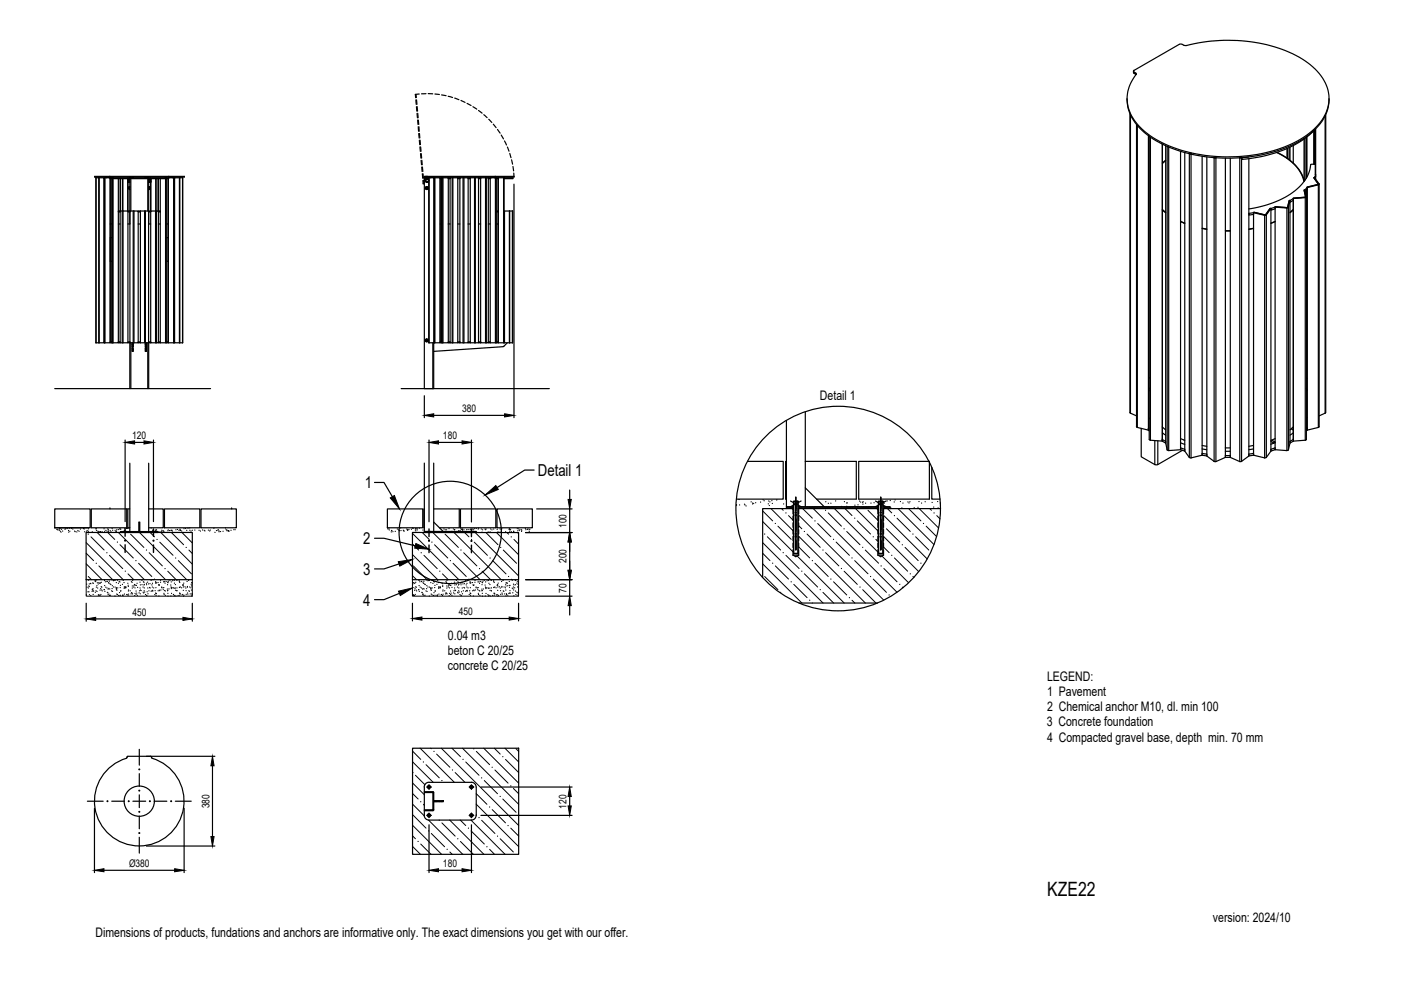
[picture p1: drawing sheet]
<svg xmlns="http://www.w3.org/2000/svg" width="297mm" height="210mm" viewBox="0 0 297 210" stroke-linecap="round" stroke-linejoin="round" font-family="sans-serif">
<defs><g id="words">
<text font-size="4.2" x="222" y="189.9">KZE22</text>
<g font-size="3.5">
<text x="114" y="100.9">Detail 1</text>
<text x="77.4" y="103.6">1</text>
<text x="77" y="115.4">2</text>
<text x="77" y="121.9">3</text>
<text x="77" y="128.4">4</text>
</g>
<g font-size="2.8">
<text x="173.8" y="84.8">Detail 1</text>
<text x="95" y="135.6">0.04 m3</text>
<text x="95" y="138.8">beton C 20/25</text>
<text x="95" y="142.1">concrete C 20/25</text>
<text x="222" y="144.4">LEGEND:</text>
<text x="222" y="147.6">1 Pavement</text>
<text x="221.9" y="154">3 Concrete foundation</text>
<text x="222" y="150.7">2 Chemical anchor M10, dl. min 100</text>
<text x="222" y="157.2">4 Compacted gravel base, depth min. 70 mm</text>
<text x="257.2" y="195.4">version: 2024/10</text>
<text x="20.2" y="198.6">Dimensions of products, fundations and anchors are informative only. The exact dimensions you get with our offer.</text>
</g>
<g font-size="2.2">
<text x="98" y="87.4">380</text>
<text x="28" y="93.1">120</text>
<text x="93.9" y="93.1">180</text>
<text x="120.1" y="111.9" transform="rotate(-90 120.1 111.9)">100</text>
<text x="120.1" y="119.4" transform="rotate(-90 120.1 119.4)">200</text>
<text x="120.1" y="125.7" transform="rotate(-90 120.1 125.7)">70</text>
<text x="28.1" y="130.6">450</text>
<text x="97.2" y="130.5">450</text>
<text x="44.4" y="171.4" transform="rotate(-90 44.4 171.4)">380</text>
<text x="120.1" y="171.4" transform="rotate(-90 120.1 171.4)">120</text>
<text x="27.4" y="183.8">Ø380</text>
<text x="93.9" y="183.9">180</text>
</g>
</g></defs>
<!-- layer: 0 -->
<g fill="none" stroke="#000" stroke-width=".25">
<path d="M88.9 19.9l-.7 .1M90.3 19.9h-.9M90.8 19.8l.9 .1M92.2 19.9l1 .1M240.3 15.1l.1 .5M240.4 14.9l-.1 .2 .1 .2M240.8 15.5v.3M250 9.4l-9.5 5.5M250 9.4h.7M250.7 9.4l.4 .2a36.1 36.1 0 0 1 22.3 1.5 13.9 13.9 0 0 1 8 7.5 8.5 8.5 0 0 1-3.2 9.2 27.6 27.6 0 0 1-17.2 5.4 28.9 28.9 0 0 1-18.2-5.2 8.8 8.8 0 0 1-3.7-8.6 12.5 12.5 0 0 1 1.8-3.8l-.4-.3v.3l.4 .2M20.1 37.4h19v.1h-19zM20.4 37.7v35"/>
<path d="M20.9 37.7v35M21 37.7h1.1v35h-1.1M21 37.7h-.7v35h.7M21 37.7v35M22.1 37.9v34.6M22.1 37.7v.2M22.1 37.7h.2M22.1 37.7v35M22.3 37.7h1.1v35h-1.1M22.3 37.7v35M22.5 37.6l.1 .1M22.5 37.6v.1"/>
<path d="M22.5 37.5v.1M22.6 37.5v.1M23.1 37.7h.1M23.1 37.5l-.5 .1M23.2 37.5l.1 .1M23.3 37.6h.1M23.3 37.6v.1M23.4 37.7h.3v.2h-.3zM23.4 37.9v34.6M23.8 37.7h.2M23.8 37.7h-.1v35h.1M23.8 37.7v35"/>
<path d="M24 37.7v35M25.1 37.9v34.8h-1.1M25.5 37.9v7h-.4v-.2h.4M25.6 37.9v6.8M26 37.9v6.8M27.1 37.9v6.8M27.1 38.6h.1M27.1 38h.1M27.1 38.6h.4M27.1 38v.6M27.1 38v6.7M27.1 38.6l.1 .1"/>
<path d="M27.2 38.5l-.1 .1M27.3 39.8h.1M27.3 39.8v.2M27.4 38.1l.1 .5M27.4 38.1h-.2l-.1 .1 .1 .3h.2M27.4 37.9l.1 .1M27.4 39.6l-.1 .2 .1 .4M27.5 38h.1M27.5 38.6h.1M27.5 38l-.3-.1v.2M27.5 38.6l-.1 .1M27.5 37.9v.8"/>
<path d="M27.5 38l-.1 .1M27.5 39.6v.6M27.5 37.6l.1 .1M27.5 37.6v.1M27.5 37.9v6.8M27.5 39.6h-.1M27.6 37.5l-.1 .1M27.6 37.5l.7 .1M27.7 37.9v6.8M28.2 37.7h.1M30.8 37.7h.1M30.8 37.5v.1"/>
<path d="M30.9 37.5h.5M31.3 37.9v6.8M31.5 37.5v.1M31.5 39.6l.1 .6 .1-.2M31.5 37.6l-.1 .1M31.5 37.6v.1M31.5 37.9v6.8M31.6 38h.3M31.6 38h.1M31.6 38.6l.1 .1M31.6 37.9l-.1 .8M31.7 38.1v.4h.2"/>
<path d="M31.7 38.5v.2l.2-.1M31.7 37.9l-.1 .1M31.7 39.7l-.1-.1-.1 .6M31.7 39.8h.1M31.7 39.8v.2M31.9 37.9v.1M31.9 38.3v.3zM31.9 38v.3v-.2M31.9 38h.1M31.9 38.6h.1M31.9 38.6v.1M31.9 37.9v7h-.4v-.2h.4"/>
<path d="M31.9 38v.6M33 37.9v6.8M33.1 37.9v6.8M33.5 37.9v6.8M33.6 37.9v6.8M34 37.9v34.8h1.2M35.1 37.7h-11.1v.2h11.1M35.1 37.7h.1M35.1 37.7v35M35.2 37.7h.2v35h-.2M35.2 37.7v35M35.7 37.9h-.3v-.2h.3v12.7"/>
<path d="M35.8 37.6h.1M35.8 37.5v.1M35.8 37.7h.1M35.9 37.5l-.1 .1M35.9 37.5l.6 .2M36.5 37.5v.1M36.5 37.6h.1M36.5 37.5l.1 .1M36.6 37.6v.1M36.8 37.7h-1.1v35h1.1M36.8 37.7h.1M36.8 37.7v35"/>
<path d="M36.9 37.7v.2M36.9 37.7v35M37 37.9v34.6M38 37.7h-1v35h1M38 37.7h.7v35h-.7M38 37.7v35M38.1 37.7v35M38.7 37.7v35M88.2 21.2l.1 .9M88.3 20.7l-.1-.7h-.1v.7M88.3 22.6l.1 1M88.3 21.2l.1 .9"/>
<path d="M88.4 24l.1 1M88.4 22.6l.1 1M88.5 25.5l.1 .9M88.6 24l.1 1M88.7 26.9v.9M88.7 25.5l.1 .9M88.8 28.3l.1 1M88.8 26.9l.1 .9M88.9 29.7l.1 1M88.9 28.3l.1 .9M89 31.2l.1 .9M89.1 29.7v1"/>
<path d="M89.2 32.6v.9M89.2 31.2l.1 .9M89.3 34l.1 .9M89.3 32.6l.1 .9M89.4 35.4l.1 1M89.4 34l.1 .9M89.5 36.8l.1 1M89.6 35.4v1M89.7 38.3v.7h.2l-.1-.7M89.7 36.8l.1 1M89.9 38.3a.57 .57 0 0 1 .7-.6h1.4v35h-1M90 37.5v44.9"/>
<path d="M90.2 37.4h-.2v.1h19v-.1M90.2 37.4h18.8M90.2 37.4v.4M90.2 38.3a.33 .33 0 0 0 .3 .3 .33 .33 0 0 0 .4-.3M90.2 38.3a.33 .33 0 0 1 .3-.4 .33 .33 0 0 1 .4 .4M90.3 39.9h.1M90.3 39.9l.1 .1M90.4 37.4v.1M90.4 39.8h.1M90.4 40h.1M90.4 39.8l-.1 .1M90.5 39.8h.1"/>
<path d="M90.5 40h.1M90.5 39.8l.1 .1M90.6 37.4v.1M90.6 39.9h.1M90.6 39.9l-.1 .1M90.9 38.1a.39 .39 0 0 0-.6-.1 .39 .39 0 0 0 0 .6 .39 .39 0 0 0 .6-.1M90.9 37.7l.1 35M91 37.5v35.2M91.2 37.7h.1M91.2 37.5v.1M91.3 37.5l.6 .2M91.9 37.5l.1 .1"/>
<path d="M92 37.6v.1M92 37.9v34.6M92.1 37.7v.2M92.1 37.7v35M92.1 37.7h.1M92.2 37.7h1.1v35h-1.1M92.2 37.7v35M93.3 37.7h.3v.2h-.3zM93.3 37.9v34.6M93.6 20.1l1 .2M93.8 37.7h1.2v35h-1.1M93.8 37.7h-.2v35h.2"/>
<path d="M93.8 37.7v35M93.9 37.7v35M95 20.4l1 .3M95 37.7h.4v.2h-.4zM95.9 37.7h1.2v35h-1.1M95.9 37.7h-.5v35h.5M95.9 37.7v35M96 37.7v35M96.4 20.8l.9 .3M97.1 37.7h.4v.2h-.4zM97.7 21.3l.9 .4M98.2 37.7h-.7v35h.7"/>
<path d="M98.2 37.7h.2M98.2 37.7v35M98.4 37.7h.9v35h-.9M98.4 37.7v35M99 21.9l.9 .5M99.3 37.7h.4v.2h-.4zM100.3 22.6l.8 .5M100.6 37.7h-.9v35h.9M100.6 37.7h.2M100.6 37.7v35M100.8 37.7h.7v35h-.7M100.8 37.7v35"/>
<path d="M101.5 23.4l.7 .6M101.5 37.7h.4v.2h-.4zM102.6 24.3l.7 .6M102.9 37.7h-1v35h1M102.9 37.7h.2M102.9 37.7v35M103.1 37.7h.4v35h-.4M103.1 37.7v35M103.5 37.7h.4v.2h-.4zM103.6 25.3l.7 .7M104.2 37.6l.1 .1M104.2 37.6v.1"/>
<path d="M104.2 37.5v.1M104.3 37.5l.7 .1M104.6 26.3l.6 .8M104.8 37.5v.2M104.9 37.5v.2M104.9 37.5l.1 .1M105 37.6h.1M105 37.6v.1M105 37.7h-1.1v35h1.1M105 37.7h.2M105 37.7v35M105.2 37.7h.1v35h-.1"/>
<path d="M105.2 37.7v35M105.5 27.4l.5 .8M105.6 37.9h-.3v-.2h.3v35h-.3v-.2h.3M106.3 28.6l.5 .9M106.8 37.7h-1.2v35h1.2M106.8 37.7h.1M106.8 37.7v35M106.9 37.7h1.8v.2h-1.8zM106.9 37.9h.1M106.9 37.7h.1M106.9 37.7v35M107 29.9l.4 .8"/>
<path d="M107.6 31.2l.3 .9M108.1 32.5l.2 .9M108.5 33.9l.2 .9M108.8 35.3l.1 .9M108.9 36.7l.1 .7M109 39v49.6M239 20.9a9.3 9.3 0 0 0 4.4 7.8 29.6 29.6 0 0 0 18.5 4.8 27.4 27.4 0 0 0 16.3-5.4 9.2 9.2 0 0 0 3.6-7.2M239.6 24.1v63.4M239.7 24.4v63.2M241 26.4v64.1l.1 .1M241.1 26.6v64M243.5 28.8v62.4l-2.4-.6"/>
<path d="M243.6 28.8l-.1 62M243.7 28.9v64.3l.2 .1M243.9 29.1v64.2M246.4 30.6v62.9l-2.5-.2M246.5 30.6l-.1 62.6M247.1 34l-.7 .6M247.1 34.1l-.6 .6M247.1 30.9v63.1l.4 1.4v-64.4M247.5 31l.2 .1M247.8 31.2v64.3M250.3 32.1v63.2l-2.5 .2M250.3 32.1h.1"/>
<path d="M250.4 32.1l-.1 .1M251.2 32.3v63.3l1 1.4M252.2 32.6l.3 .1M252.2 32.6v64.4M252.5 32.7h.1M252.5 32.7v64.4l2.4-.6v-63.4M255.9 33.3v63.4l1.5 1.1M257.4 33.4l.4 .1v64.4l2-.9v-63.5M257.4 33.4h.1M257.4 33.4v64.4M257.8 33.5h.1M260.8 33.5v63.5l2.1 .9"/>
<path d="M262.9 33.5h.1M262.9 33.5v64.4M263.2 33.4l.1 .4a24.8 24.8 0 0 0 14.9-5.7l.5-.5v7.2M263.2 33.4h.1M263.2 33.4v64.4M263.2 33.4l-.4 .1M264.8 33.3l-1.5 .1M264.8 33.6v63.1l-1.6 1.1M270.7 32.3a9.3 9.3 0 0 1 5.8 6.2M270.8 32.3a9.7 9.7 0 0 1 5.7 6.1M272.9 31.5v2M273 31.4v2.2"/>
<path d="M273.3 31.3v2.5M273.5 31.2v2.8M274.2 30.9v3.7M276.5 29.5v8.7M276.7 29.4v8.8M277 29.1v8.6M277.1 29v8.5M277.2 39.8l-.7 .5 .3 1.5-2.6 .3M277.2 39.8v.3l-.5 .5M278.5 27.7v7.1M278.9 34.8h-.9a9 9 0 0 1-5 6.7 22.7 22.7 0 0 1-8.2 2.8M278.9 27.4v9.7l-.4 .6 1 1.3"/>
<path d="M278.9 37.7v.2M278.9 37.4l-.1 .4M278.9 27.3v10.7M279.4 39.1h.1M279.4 39.1l-2.2 .7M279.4 39.1l.1 51.5M279.5 39l-2.3 .8M279.5 39l-.1 .1M279.7 39l-.1 .2-2.4 .6v51.4l2.3-.6M279.7 39l-1-1.4-.2 .1 1 1.3M279.7 39h-.2M279.7 39v51.5"/>
<path d="M281 24.6v63l-1.3 .6M281.1 24.3v63.2M23.4 47.5h.3M23.4 55.4h.1M23.4 50.4h.1M23.7 50.4h-.3v5h.3M25.1 47.5h.4M25.9 44.7h-.4v28h.4M25.9 44.7h.2M25.9 44.7v28M26.1 44.7h1v28h-1M26.1 44.7v28"/>
<path d="M27.1 44.7h.4v.2h-.4zM27.1 47.5h.4M27.3 40h.1M27.4 40.1h.1M27.5 44.9v2.6M28.2 44.7h-.7v28h.9M28.2 44.7h.2M28.2 44.7v28.5M28.4 44.7h.9v28h-.9M28.4 44.7v28M29.3 44.7h.5v.2h-.5zM29.3 47.5h.5"/>
<path d="M30.7 44.7h-.9v28h1M30.7 44.7h.1M30.7 44.7v28M30.8 44.7h.7v28h-.7M30.8 44.7v28.5M31.5 47.5h.4M31.5 44.9v2.6M31.7 40h.1M33 44.7h-1.1v28h1.1M33 44.7h.2M33 44.7v28M33.2 44.7h.4v28h-.4"/>
<path d="M33.2 44.7v28M33.6 44.7h.4v.2h-.4zM33.6 47.5h.4M35.4 47.5h.3M35.4 55.4h.3M35.4 50.4h.3M35.7 50.4v5M35.7 55.4v17.3h-.3v-.2h.3M93.3 47.5h.3M95 47.5h.4M97.1 47.5h.4M99.3 47.5h.4"/>
<path d="M101.5 47.5h.4M103.5 47.5h.4M105.3 44.7h.3v.2h-.3M105.3 47.5h.3M106.9 44.7v.2M106.9 44.9v27.6M108 44.7h-1v28h1M108 44.7h.7v28h-.7M108 44.7v28M108.1 44.7v28M108.6 44.7v28M246.4 44.5l.7 .6"/>
<path d="M246.4 44.4l.7 .6M250.3 46.9l.9 .4M250.3 47l.9 .4M254.9 48.4l1 .2M259.8 49h1M259.8 48.9h1M264.8 45.2l1-.2 2.4 .6-2.4-.6v.5l-1 .1zM265.8 48.4l-1 .2M268.2 45.6l-.1 51.5-2.3-.6v-51.4l2.3 .5M268.3 45.5l-.1 .1M268.3 45.5l1-1.3h.2l-1 1.4M268.3 45.5l.2 .1"/>
<path d="M268.5 45.5l-.4 .1M268.5 45.6v51.4M270.3 47l-.8 .4M270.3 46.9l-.8 .4M272.9 44l-2.5-.2-1.1 .4-1 1.3M272.9 44l-2.5-.2-.1 .5-.8 .3v-.4v51.4l-1 1.4M272.9 44l-.1 51.5-2.5-.2v-51.4l2.5 .2M273 44l.3-1.5h.2l-.3 1.5M273 44h.2M273 43.9l-.1 .1M273.1 44l-.3 .1M273.5 42.5h-.2l-.3 1.5"/>
<path d="M273.5 42.5v51.5l-.3 1.4v-51.4M274.2 44.4l-.7 .6M274.2 44.5l-.7 .6M274.2 42.5v50.7M274.2 42.1v.4l-.7 .4v-.4M274.2 42.1l-.7 .4M276.7 41.8l-2.5 .3M276.7 41.8v51.5M276.8 41.7h.2M277 41.7l-.2 .2-2.6 .2v51.4l2.5-.2M277 40.3v52.9l-.3 .1M277 41.7l-.3-1.4h-.2l.2 1.5"/>
<path d="M277.1 40.2l.1 50.6M22.1 72.5v.2M22.1 72.7h.2M23.4 72.5h.3v.2h-.3zM23.8 72.7h.2M25.1 72.5h.4v.2h-.4zM25.9 72.7h.2M27.1 72.5h.4v.2h-.4zM27.5 72.7v9.7M27.7 72.7v9.7M28 73.2v-.5v.8M28 73.5v1h.2v-1"/>
<path d="M28 74v.5h.2v-.5M28 74h.1M28 73.2h.1M28 73.4h.2M28.2 72.7v.8M29.3 72.5h.5v.2h-.5zM30.8 72.7v.8M30.8 73.5v1h.2v-1M30.8 73.2h.1M30.8 74v.5h.2v-.5M30.8 74h.1M30.8 73.4h.2"/>
<path d="M31 73.2h.1M31 74h.1M31 72.7v.8M31.3 72.7v9.7M31.5 72.5h.4v.2h-.4zM31.5 72.7v9.7M33 72.7h.2M33.6 72.5h.4v.2h-.4zM36.8 72.7h.1M36.9 72.5v.2M90.3 72.2h.1M90.3 72.2l.1 .1"/>
<path d="M90.4 72.1h.1M90.4 72.3h.1M90.4 72.1l-.1 .1M90.5 72.1h.1M90.5 72.3h.1M90.5 72.1l.1 .1M90.6 72.2h.1M90.6 72.2l-.1 .1M91.8 72.7v9.7M92 72.7v9.7M92.1 72.5v.2M92.1 72.7h.1"/>
<path d="M93.3 72.5h.3v.2h-.3zM93.8 72.7h.1M95 72.5h.4v.2h-.4zM95.9 72.7h.1M97.1 72.5h.4v.2h-.4zM98.2 72.7h.2M99.3 72.5h.4v.2h-.4zM100.6 72.7h.2M101.5 72.5h.4v.2h-.4zM102.9 72.7h.2M103.5 72.5h.4v.2h-.4zM105 72.7h.2"/>
<path d="M106.7 73.5l-14.7 1M106.8 72.7h.1M106.8 73.4l-.1 .1M106.9 72.5v.2M107.6 72.7l-.8 .7M11.6 82.4h33M26.5 93.3v17.3M27.5 98.2v14.5M28.5 93.8h2M31.5 98.2v14.5M32.5 93.3v17.3M85.1 82.4h31.4"/>
<path d="M90 83.9v4.7M90 98.2v14.5M91 93.3v17.3M92 88.1h15M92 98.2v14.5M93 93.8h5M100 93.3v17.4M113.2 99.7h-2l-5.8 3.7M158.5 97.8h7.6v8h-10M166.7 97.8h-.1v8h.1M166.7 89.1v18.3M170.7 97.8h10.9v8h-8.5"/>
<path d="M170.7 87.3v20.1M182.1 97.8h14.9v8h-14.9zM197.6 99.1v6.7h1.7M239.6 87.5l.1 .1M239.7 87.6l1.3 .6M242 90.8v6.1l2.8 1.6M243.5 90.8l.1 .2M243.5 91.2l.1 .2M243.6 88.6l.1 .2M243.7 80.1l-.1 .1M243.7 82.3l-.1 .2M243.7 82.7l-.1 .2"/>
<path d="M244.8 98.5h.7M244.8 93.4v5.1M245.5 93.5v5M246.4 93.2l.7 .4M246.4 93.5l.7 .4M246.4 90.5l.7 .6M246.4 93.2v.3M246.5 91.8l.6 .5M247.1 93.6v.4M247.5 95.4l.3 .1M250.3 95l.9 .3v.3l-.9-.3zM250.3 93.9l.9 .3"/>
<path d="M250.3 93l.9 .4M250.7 95.5l-5.2 3M252.2 97l.3 .1M254.9 95.2l.9 .2M254.9 96.1l1 .2v.4l-1-.2M254.9 94.4l1 .2M254.9 96.2v.3M257.4 97.8l.4 .1M259.8 95h1M259.8 96.6h1v.4h-1M259.8 95.7h1M259.8 96.6v.4"/>
<path d="M263.2 97.8l-.4 .1M264.8 96.3l1-.2v.4l-1 .2zM265.8 94.4l-1 .2M265.8 95.2l-1 .2M268.5 97l-.4 .1M269.5 95.3l.8-.3v.3l-.8 .3zM269.5 93.6l.5 .4M269.6 93.3l.7 .4-.3 .2M270.3 93.7v.2l-.9 .3M270.3 93l-.8 .4M273.1 95.4l-.3 .1M273.8 90.9l.4 .3"/>
<path d="M274 90.7l.2 .1M274.2 90.5l-.7 .6M274.2 91.8l-.7 .5M274.2 93.2v.3M274.2 93.2l-.7 .4v.4M274.2 93.5l-.7 .4M277 80.1l.1 .1M277 82.3l.1 .2M277 82.7l.1 .2M277.1 88.6l-.1 .2M277.2 90.8l-.2 .2M277.2 91.2l-.2 .2"/>
<path d="M277.2 90.8v.4M279.7 90.5l-.2 .1M281.1 87.5l-.2 .1M11.6 107.9h7.5v4h-7.5zM11.6 111.9h7.1M18.3 112.9h22.5v10h-22.5zM19.4 107.9h7.5v4h-7.5zM23.3 107.9h.1M25.5 112.7h8v.2h-8zM27.5 107.9h-.4v4h.4M29.4 110.7h.2v2h-.2zM31.5 107.9h3.1v4h-3.1"/>
<path d="M34.9 107.9h7.5v4h-7.5zM42.6 107.9h7.5v4h-7.5zM49.1 107.9h.1M79.4 114.1h2l6.7 1.6M79.4 102.3h2l1.8 3M82.1 107.9h7.5v4h-7.5zM84.6 119.6l-3.2 1h-2M87.4 112.9h22.5v10h-22.5zM90 107.9v4M90 112.7h11v.2h-11zM90.6 112.7h.7v.2h-.7zM92 107.9h5.4v4h-4.2"/>
<path d="M92 110.7l2 2M97.6 107.9h7.5v4h-7.5zM99.6 112.7h.7v.2h-.7zM105.4 107.9h7.5v4h-7.5zM111.4 112.9h9.9M113.8 107.9h7.5M120.8 103.9v2M120.8 107.9v5M120.8 114.9v6M166.7 107.8h-5v14.6M167.6 106.2l2.2 1.2M168 107.4v.4"/>
<path d="M168.1 117.7h.2M168.1 107.8v1.2M168.1 109.4v1M168.1 110.9v.9M168.1 112.3v.9M168.1 113.7v1M168.1 115.1v1M168.1 116.6v1.1M168.1 117.7l.2 .1M168.2 107.4h-1.5v.4h1.5M168.2 117.3h1M168.3 106.2l.9 .1"/>
<path d="M168.3 117.7h.2M168.3 117.8l.2 .1M168.6 118h.3M168.6 117.7h.2M168.9 117.7h.2M169.1 117.8l-.1 .1M169.2 117.7h.1M169.2 107.8h17M169.2 107.4h17M169.2 106.3h-1v11M169.2 106.3v11M169.3 107.8v1.2"/>
<path d="M169.3 109.4v1M169.3 110.9v.9M169.3 112.3v.9M169.3 113.7v1M169.3 115.1v1M169.3 116.6v1.1M169.3 117.7l-.1 .1M169.4 107.4v.4M169.8 106.2l-2.2 1.2M170.7 103.4l4 4M185.6 106.2l2.3 1.2M186 107.4v.4"/>
<path d="M186.1 117.7h.2M186.1 107.8v1.2M186.1 109.4v1M186.1 110.9v.9M186.1 112.3v.9M186.1 113.7v1M186.1 115.1v1M186.1 116.6v1.1M186.1 117.7l.2 .1M186.2 117.3h1M186.3 106.2l.9 .1M186.4 117.7h.1"/>
<path d="M186.4 117.8l.1 .1M186.6 118h.3M186.6 117.7h.2M186.9 117.7h.2M187.1 117.8l-.1 .1M187.2 117.7h.1M187.2 107.4h1.5v.4M187.2 107.8h12.2M187.2 106.3h-1v11M187.2 106.3v11M187.3 107.8v1.2M187.3 109.4v1"/>
<path d="M187.3 110.9v.9M187.3 112.3v.9M187.3 113.7v1M187.3 115.1v1M187.3 116.6v1.1M187.3 117.7l-.1 .1M187.4 107.4v.4M187.9 106.2l-2.3 1.2M18.3 127.9v3.8M20.3 131.2h18.5M40.8 127.9v3.8M84.7 125.8l-3.3 1.3h-2"/>
<path d="M87.4 127.9v3.7M89.5 131.1h18.5M109.9 127.9v3.7M111.4 122.9h9.9M111.4 126.4h9.9M120.8 122.9v3.5M120.8 128.4v2M169.4 127.9h16.6M29.5 158.9v3.3M87.5 158.6h22.5v22.5h-22.5zM18.5 169.9h3.4M20 171.4v13.6"/>
<path d="M23.7 169.9h2.7M26.9 160.6h.1M26.9 160.6v.1a9.5 9.5 0 0 0-5.1 14.6 9.5 9.5 0 0 0 15.5 0 9.5 9.5 0 0 0-5.1-14.6l-.1-.1M27.1 160.4l-.2 .2M27.1 160.4h18.5M28.2 169.9h2.7M29.5 164v2.7M29.5 168.5v2.7M29.5 173v2.7M29.5 177.5v3.4M31 179.4h14.6M31.9 160.4l.2 .2"/>
<path d="M32.1 160.6h.1M32.7 169.9h2.7M37.2 169.9h3.3M39 171.4v13.6M45 162.4v15M89.9 172.9a1.01 1.01 0 0 0 1 1h9.1a1.01 1.01 0 0 0 1-1M90 172.9l-.1-6a1.01 1.01 0 0 1 1-1h9.1a.97 .97 0 0 1 1 1v6M90.5 166.9h.1M90.5 172.9h.1M90.8 166.9h.3M90.8 172.9h.3M91 166.4v.2"/>
<path d="M91 166.7v.3M91 167.2v.2M91 172.4v.2M91 172.7v.3M91 173.2v.2M91 174.9v10.1M91.3 166.9h.2M91.3 172.9h.2M92 171.7l-.1-3.8h-1.9v.1l1.8 .1v3.6h-1.8v.2h1.8M92 169.8h2v.2h-2zM92 171.7l-.2 .2M99.5 166.9h.2"/>
<path d="M99.5 172.9h.2M99.8 166.9h.3M99.8 172.9h.3M100 166.4v.2M100 166.7v.3M100 167.2v.2M100 172.4v.2M100 172.7v.3M100 173.2v.2M100 174.9v10.1M100.3 166.9h.2M100.3 172.9h.2"/>
<path d="M102 166.9h19.3M102 172.9h19.3M120.8 168.9v2M22 184.5h15M93 184.5h5"/>
<circle cx="90.5" cy="39.9" r=".31"/>
<circle cx="90.5" cy="39.9" r=".26"/>
<circle cx="90.5" cy="39.9" r=".12"/>
<circle cx="90.5" cy="38.3" r=".31"/>
<circle cx="90.6" cy="38.3" r=".33"/>
<circle cx="90.5" cy="72.2" r=".31"/>
<circle cx="90.5" cy="72.2" r=".26"/>
<circle cx="90.5" cy="72.2" r=".12"/>
<circle cx="95.5" cy="112.9" r="10.8"/>
<circle cx="177.7" cy="107.8" r="21.7"/>
<circle cx="29.5" cy="169.9" r="3.2"/>
<circle cx="90.9" cy="166.9" r=".35"/>
<circle cx="90.9" cy="172.9" r=".35"/>
<circle cx="99.9" cy="166.9" r=".35"/>
<circle cx="99.9" cy="172.9" r=".35"/>
</g>
<g fill="none" stroke="#000" stroke-width=".3">
<path d="M26.5 112.1v1.6M26.5 115.5v1.6M32.5 112.1v1.6M32.5 115.5v1.6M91 112.1v1.7M91 115.6v1.6M100 112.2v1.6M100 115.6v1.6M168.7 105.4v3.1M168.7 109.6v3.3M168.7 114.1v2.5M186.7 105.4v3.1"/>
<path d="M186.7 109.6v3.3M186.7 114.1v2.5"/>
</g>
<g fill="#000" stroke="#000" stroke-width=".21">
<path d="M26.5 93.8l2-.3v.6zM30.5 93.5l2 .3-2 .3zM90 88.1l2-.4v.7zM91 93.8l2-.3v.6zM98 93.5l2 .3-2 .3zM107 87.7l2 .4-2 .3zM82.7 105.6l.9-.5 1.1 2.8zM84.4 119.1l3-.5-2.6 1.4zM88.2 115.2l2.8 1.3-3.1-.3zM102.9 105l2.2-2.1 .5 .9zM120.4 105.9h.7l-.3 2zM120.8 112.9l.3 2h-.7z"/>
<path d="M18.3 131.2l2-.3v.6zM38.8 130.9l2 .3-2 .3zM84.5 125.3l2.9-.6-2.5 1.6zM87.4 131.1l2.1-.3v.7zM108 130.8l1.9 .3-1.9 .4zM120.4 120.9h.7l-.3 2zM120.8 126.4l.3 2h-.7zM44.7 177.4h.7l-.4 2zM45 160.4l.4 2h-.7zM120.8 166.9l.3 2h-.7zM120.4 170.9h.7l-.3 2zM20 184.5l2-.3v.6z"/>
<path d="M37 184.2l2 .3-2 .3zM91 184.5l2-.3v.6zM98 184.2l2 .3-2 .3z"/>
<circle cx="26.5" cy="114.6" r=".12"/>
<circle cx="32.5" cy="114.6" r=".12"/>
<circle cx="91" cy="114.7" r=".12"/>
<circle cx="100" cy="114.7" r=".12"/>
<circle cx="168.7" cy="109.1" r=".12"/>
<circle cx="168.7" cy="113.8" r=".12"/>
<circle cx="168.7" cy="108.7" r=".12"/>
<circle cx="168.7" cy="109.3" r=".12"/>
<circle cx="168.7" cy="113.6" r=".12"/>
<circle cx="168.7" cy="113.2" r=".12"/>
<circle cx="186.7" cy="113.7" r=".12"/>
<circle cx="186.7" cy="109.3" r=".12"/>
<circle cx="186.7" cy="113.2" r=".12"/>
<circle cx="186.7" cy="109.2" r=".12"/>
<circle cx="186.7" cy="113.8" r=".12"/>
<circle cx="186.7" cy="108.7" r=".12"/>
<circle cx="22.8" cy="169.9" r=".11"/>
<circle cx="27.3" cy="169.9" r=".11"/>
<circle cx="29.5" cy="176.6" r=".11"/>
<circle cx="29.5" cy="167.6" r=".11"/>
<circle cx="29.5" cy="163.1" r=".11"/>
<circle cx="29.5" cy="172.1" r=".11"/>
<circle cx="31.8" cy="169.9" r=".11"/>
<circle cx="36.3" cy="169.9" r=".11"/>
<circle cx="90.7" cy="166.9" r=".11"/>
<circle cx="90.7" cy="172.9" r=".11"/>
<circle cx="91" cy="167.1" r=".11"/>
<circle cx="91" cy="166.7" r=".11"/>
<circle cx="91" cy="172.7" r=".11"/>
<circle cx="91" cy="173.1" r=".11"/>
<circle cx="91.2" cy="166.9" r=".11"/>
<circle cx="91.2" cy="172.9" r=".11"/>
<circle cx="99.7" cy="172.9" r=".11"/>
<circle cx="99.7" cy="166.9" r=".11"/>
<circle cx="100" cy="166.7" r=".11"/>
<circle cx="100" cy="167.1" r=".11"/>
<circle cx="100" cy="172.7" r=".11"/>
<circle cx="100" cy="173.1" r=".11"/>
<circle cx="100.2" cy="166.9" r=".11"/>
<circle cx="100.2" cy="172.9" r=".11"/>
</g>
<!-- layer: SRAFY -->
<g fill="none" stroke="#000" stroke-width=".21">
<path d="M18.3 119.5l3.3 3.4M18.3 115.1l7.8 7.8M18.3 117.3l1.5 1.6M19.3 113.8l2.8 2.8M20.6 112.9l10 10M21 120l2.8 2.8M22.8 112.9l1.5 1.5M23.2 117.7l2.8 2.9M25.1 112.9l10 10M25.4 115.5l2.9 2.8M27.7 113.3l2.8 2.8M29.4 119.4l2.8 2.8"/>
<path d="M29.6 112.9l10 10M31.6 117.2l2.8 2.8M31.8 112.9l1 .9M33.9 114.9l2.8 2.8M34.1 112.9l6.7 6.7M36.3 112.9l2.6 2.6M37.8 118.9l2.8 2.8M38.6 112.9l2.2 2.2M40.1 116.6l.7 .8M87.4 117.6l5.4 5.3M87.4 113.1l9.9 9.8M87.4 115.3l1.4 1.3"/>
<path d="M87.6 120l2.8 2.8M89.5 112.9l1.5 1.5M89.9 117.7l2.8 2.9M91.8 112.9l10 10M92.1 115.5l2.8 2.8M94.4 113.3l2.8 2.8M96.1 119.4l2.8 2.8M96.3 112.9l10 10M98.3 117.2l2.8 2.8M98.5 112.9l.9 .9M100.5 114.9l2.8 2.8M100.7 112.9l9.2 9.2"/>
<path d="M103 112.9l2.6 2.6M104.5 118.9l2.8 2.8M105.2 112.9l4.7 4.7M106.7 116.6l2.8 2.8M107.5 112.9l.3 .4M109 114.4l.9 1M109.7 112.9l.2 .2M161.7 119.5l8.3 8.4M161.7 115.1l12.8 12.8M161.7 110.6l6.4 6.4M161.7 117.3l1.5 1.6M161.7 108.3l2.1 2.1"/>
<path d="M162.7 113.8l2.8 2.8M163.5 107.8l4.6 4.7M164.4 120l2.8 2.8M164.9 111.6l2.9 2.8M165.7 107.8l.4 .4M166.6 117.7l2.8 2.8M166.8 107.4l-.1 .1M167.1 107.4l-.4 .4M167.2 109.3l.9 1M167.3 107.4l-.4 .4M167.5 107.4l-.4 .4M167.7 107.4l-.4 .4"/>
<path d="M167.9 107.8l.2 .2M167.9 107.4l-.4 .4M168 107.6l-.2 .2M168 107.8h.1M169 117.9l10 10M169.3 116l2.4 2.3M169.4 113.7l14.1 14.2M169.4 111.5l.6 .6M169.4 109.3l18 17.9M169.5 107.4l-.1 .1M169.7 107.4l-.3 .3M170 107.4l-.4 .4"/>
<path d="M170.2 107.8l2 2.1M170.2 107.4l-.4 .4M170.4 107.4l-.4 .4M170.6 107.4l-.3 .4M170.9 107.4l-.4 .4M171.1 107.4l-.4 .4M171.1 113.2l2.8 2.8M171.3 107.4l-.4 .4M171.5 107.4l-.4 .4M171.8 107.4l-.4 .4M172 107.4l-.4 .4M172.2 107.4l-.4 .4"/>
<path d="M172.4 107.8l17.8 17.8M172.4 107.4l-.4 .4M172.7 107.4l-.4 .4M172.8 119.4l2.8 2.8M172.9 107.4l-.4 .4M173.1 107.4l-.4 .4M173.3 107.4l-.4 .4M173.4 111l2.8 2.8M173.6 107.4l-.4 .4M173.8 107.4l-.4 .4M174 107.4l-.4 .4M174.2 107.4l-.4 .4"/>
<path d="M174.5 107.4l-.4 .4M174.7 107.4l-.4 .4M174.9 107.4l-.4 .4M175 117.2l2.8 2.8M175.1 107.4l-.4 .4M175.4 107.4l-.5 .4M175.6 107.4l-.4 .4M175.6 108.7l2.8 2.9M175.8 107.4l-.4 .4M176 107.4l-.4 .4M176.3 107.4l-.4 .4M176.5 107.4l-.4 .4"/>
<path d="M176.7 107.4l-.4 .4M176.9 107.8l9.2 9.2M176.9 107.4l-.4 .4M177.2 107.4l-.5 .4M177.3 114.9l2.8 2.8M177.4 107.4l-.4 .4M177.6 107.4l-.4 .4M177.8 107.4l-.4 .4M178 107.4l-.3 .4M178.3 107.4l-.4 .4M178.5 107.4l-.4 .4M178.7 107.4l-.4 .4"/>
<path d="M179 107.4l-.5 .4M179.2 107.8l1.4 1.5M179.2 107.4l-.4 .4M179.4 107.4l-.4 .4M179.5 112.7l2.8 2.8M179.6 107.4l-.4 .4M179.8 107.4l-.4 .4M180.1 107.4l-.4 .4M180.3 107.4l-.4 .4M180.5 107.4l-.4 .4M180.7 107.4l-.4 .4M181 107.4l-.4 .4"/>
<path d="M181.2 107.4l-.4 .4M181.2 118.9l2.8 2.8M181.4 107.8l4.7 4.8M181.4 107.4l-.4 .4M181.6 107.4l-.4 .4M181.8 110.4l2.8 2.8M181.9 107.4l-.4 .4M182.1 107.4l-.4 .4M182.3 107.4l-.4 .4M182.5 107.4l-.4 .4M182.8 107.4l-.4 .4M183 107.4l-.4 .4"/>
<path d="M183.2 107.4l-.4 .4M183.4 107.4l-.4 .4M183.5 116.6l2.8 2.8M183.7 107.4l-.4 .4M183.9 107.4l-.4 .4M184 108.2l2.1 2.1M184.1 107.4l-.4 .4M184.3 107.4l-.4 .4M184.6 107.4l-.4 .4M184.8 107.4l-.4 .4M185 107.4l-.4 .4M185.2 107.4l-.4 .4"/>
<path d="M185.4 107.4l-.3 .4M185.7 107.4l-.4 .4M185.7 114.4l.4 .4M185.9 107.8l.2 .3M185.9 107.4l-.4 .4M186 107.5l-.3 .3M186 107.8h.1M187 117.9l5.6 5.7M187.4 116l1.1 1.2M187.4 113.8l7.4 7.4M187.4 109.3l9.2 9.2M187.5 107.4l-.1 .1"/>
<path d="M187.7 107.4l-.3 .3M187.9 107.4l-.4 .4M187.9 112.1l2.9 2.8M188.2 107.8l.9 .9M188.2 107.4l-.4 .4M188.4 107.4l-.4 .4M188.6 107.4l-.4 .4M188.7 107.5l-.3 .3M188.7 107.8h-.1M189.6 118.3l2.8 2.8M190.2 109.9l2.8 2.8M190.4 107.8l7.6 7.7"/>
<path d="M191.9 116l2.8 2.9M192.6 107.8l2.6 2.6M194.1 113.8l2.8 2.8M194.9 107.8l4.1 4.2M196.4 111.6l2.2 2.2M197.1 107.8l.4 .4M198.6 109.3l.7 .7M199.4 107.8v.1M18.3 122.9v3.5h22.5v-3.5M18.7 122.2l.7 .7M27.1 121.7l1.3 1.2M35.6 121.1l1.7 1.8"/>
<path d="M87.4 122.9v3.5h22.5v-3.5M87.4 122.1l.9 .8M93.8 121.7l1.2 1.2M102.2 121.1l1.8 1.8M108.4 122.8l.1 .1M162.1 122.2l2.8 2.8M168.3 123.9l2.8 2.8M170.5 121.7l2.9 2.8M172.2 127.8l.1 .1M174.5 125.6l2.2 2.3M176.7 123.4l2.8 2.7M179 121.1l2.8 2.8"/>
<path d="M180.6 127.3l.6 .6M182.9 125l2.8 2.8M185.2 122.8l2.7 2.8M187.4 120.5l2.8 2.9M191.3 124.5l.2 .1M193.6 122.2l.2 .2M87.5 159.3l1.7 1.7M89.1 158.6l7.2 7.3M91.3 158.6l.1 .2M92.6 159.9l2.8 2.8M93.6 158.6l16.4 16.4M95.8 158.6l1.8 1.8"/>
<path d="M98.1 158.6l11.9 11.9M101 159.3l2.8 2.8M102.6 158.6l7.4 7.4M104.8 158.6l1.3 1.3M107 158.6l3 3M109.4 158.8l.6 .5M87.5 179.5l1.6 1.6M87.5 175l6.1 6.1M87.5 170.5l2.5 2.5M87.5 166l2.5 2.5M87.5 161.5l4.3 4.4M87.5 177.2l.6 .6"/>
<path d="M87.5 168.2l1.2 1.2M87.5 172.8l2.8 2.8M88.1 164.4l2 2M89.2 179l2.2 2.1M89.8 170.5l.2 .2M90 167.9h.1M90.2 171.7l-.2 .2M90.2 167.9l-.1 .1M90.3 162.1l2.8 2.8M90.4 171.7l-.2 .2M90.4 167.9l-.1 .1M90.6 171.7l-.1 .2"/>
<path d="M90.7 167.9l-.2 .1M90.9 171.7l-.2 .2M90.9 173.9l7.2 7.2M90.9 167.9l-.2 .1M91.1 171.7l-.2 .2M91.1 167.9l-.1 .1M91.3 171.7l-.1 .2M91.3 167.9l-.1 .1M91.4 176.7l2.9 2.8M91.5 171.7l-.1 .2M91.6 167.9l-.2 .1M91.7 171.7l-.1 .2"/>
<path d="M91.8 167.9l-.2 .1M91.9 168l-.1 .1M92 171.7l-.2 .2M92 171.5l-.2 .2M92 171.3l-.2 .1M92 171.1l-.2 .1M92 170.8l-.2 .2M92 170.6l-.2 .2M92 170.4l-.2 .1M92 170.2l-.2 .1M92 169.7l-.2 .2M92 169.5l-.2 .1"/>
<path d="M92 169.3l-.2 .1M92 169l-.2 .2M92 168.8l-.2 .2M92 168.6l-.2 .1M92 168.4l-.2 .1M92 168.1l-.2 .2M92.1 169.8l-.3 .3M92.4 169.8l-.3 .2M92.6 169.8l-.2 .2M92.8 169.8l-.2 .2M93 169.8l-.2 .2M93.2 169.8l-.1 .2"/>
<path d="M93.5 169.8l-.2 .2M93.7 169.8l-.2 .2M93.7 174.5l2.8 2.8M93.9 169.8l-.2 .2M94 170h-.1M95.3 173.9l7.3 7.2M96.5 163.8l2.1 2.1M97.6 173.9l1.1 1.1M97.6 178.4l2.8 2.7M98.7 161.6l2.9 2.8M99.9 173.9l7.2 7.2M99.9 176.2l2.8 2.8"/>
<path d="M101 170.5l9 9M101 172.8h.1M101 168.3l2.2 2.2M102.1 173.9l2.8 2.8M102.7 165.5l2.8 2.8M104.4 171.7l2.8 2.8M104.9 163.3l2.8 2.7M106.1 177.8l2.7 2.9M106.6 169.4l2.8 2.8M107.2 161l2.8 2.8M108.3 175.6l1.7 1.7M108.8 167.2l1.2 1.1"/>
<path d="M95.4 180.7l.5 .4M103.8 180.1l1 1"/>
</g>
<g fill="#000" stroke="#000" stroke-width=".21">
<circle cx="12.2" cy="112.3" r=".04"/>
<circle cx="12.6" cy="112.5" r=".04"/>
<circle cx="12.6" cy="112" r=".04"/>
<circle cx="12.8" cy="112.6" r=".04"/>
<circle cx="13.8" cy="112.2" r=".04"/>
<circle cx="13.9" cy="112.1" r=".04"/>
<circle cx="14.5" cy="112.5" r=".04"/>
<circle cx="14.8" cy="112.6" r=".04"/>
<circle cx="15.2" cy="112" r=".04"/>
<circle cx="15.4" cy="112.2" r=".04"/>
<circle cx="15.9" cy="112.7" r=".04"/>
<circle cx="16.3" cy="112.8" r=".04"/>
<circle cx="16.5" cy="112.5" r=".04"/>
<circle cx="16.8" cy="112.6" r=".04"/>
<circle cx="17" cy="112.2" r=".04"/>
<circle cx="17.7" cy="112" r=".04"/>
<circle cx="18.4" cy="112.7" r=".04"/>
<circle cx="18.5" cy="112.5" r=".04"/>
<circle cx="18.7" cy="113.3" r=".04"/>
<circle cx="18.8" cy="112.6" r=".04"/>
<circle cx="18.8" cy="112.1" r=".04"/>
<circle cx="20.3" cy="112.1" r=".04"/>
<circle cx="20.4" cy="119.4" r=".04"/>
<circle cx="20.4" cy="112.4" r=".04"/>
<circle cx="20.5" cy="112.9" r=".04"/>
<circle cx="20.7" cy="112.6" r=".04"/>
<circle cx="21" cy="112.8" r=".04"/>
<circle cx="21.3" cy="112.8" r=".04"/>
<circle cx="22.2" cy="112.7" r=".04"/>
<circle cx="22.7" cy="112.6" r=".04"/>
<circle cx="22.8" cy="112.1" r=".04"/>
<circle cx="23" cy="112.2" r=".04"/>
<circle cx="23" cy="112.6" r=".04"/>
<circle cx="23.4" cy="112.5" r=".04"/>
<circle cx="23.8" cy="112" r=".04"/>
<circle cx="23.9" cy="112.4" r=".04"/>
<circle cx="24.4" cy="112.4" r=".04"/>
<circle cx="24.7" cy="112.6" r=".04"/>
<circle cx="24.7" cy="112.3" r=".04"/>
<circle cx="24.9" cy="114.9" r=".04"/>
<circle cx="25.1" cy="112.3" r=".04"/>
<circle cx="25.4" cy="112.2" r=".04"/>
<circle cx="25.4" cy="112" r=".04"/>
<circle cx="26.3" cy="112.6" r=".04"/>
<circle cx="26.7" cy="112.6" r=".04"/>
<circle cx="28.8" cy="118.9" r=".04"/>
<circle cx="32" cy="112" r=".04"/>
<circle cx="33" cy="112.5" r=".04"/>
<circle cx="33.1" cy="112.3" r=".04"/>
<circle cx="33.2" cy="112.4" r=".04"/>
<circle cx="33.9" cy="112.8" r=".04"/>
<circle cx="34.6" cy="112.5" r=".04"/>
<circle cx="34.7" cy="112.7" r=".04"/>
<circle cx="35.7" cy="112.3" r=".04"/>
<circle cx="35.9" cy="112.5" r=".04"/>
<circle cx="37.2" cy="118.3" r=".04"/>
<circle cx="38.2" cy="112.4" r=".04"/>
<circle cx="39.9" cy="112" r=".04"/>
<circle cx="40.2" cy="111.9" r=".04"/>
<circle cx="42.9" cy="112.4" r=".04"/>
<circle cx="45.9" cy="112.5" r=".04"/>
<circle cx="46.3" cy="112.3" r=".04"/>
<circle cx="46.8" cy="112.7" r=".04"/>
<circle cx="47.8" cy="111.9" r=".04"/>
<circle cx="48.1" cy="112.4" r=".04"/>
<circle cx="48.5" cy="112.5" r=".04"/>
<circle cx="48.6" cy="112.6" r=".04"/>
<circle cx="49.6" cy="112.3" r=".04"/>
<circle cx="82.3" cy="112.2" r=".04"/>
<circle cx="82.5" cy="112" r=".04"/>
<circle cx="82.5" cy="112.3" r=".04"/>
<circle cx="83" cy="112.8" r=".04"/>
<circle cx="83.8" cy="112.7" r=".04"/>
<circle cx="84.7" cy="112.5" r=".04"/>
<circle cx="84.9" cy="111.9" r=".04"/>
<circle cx="85" cy="112.5" r=".04"/>
<circle cx="85.5" cy="112.4" r=".04"/>
<circle cx="85.6" cy="112.5" r=".04"/>
<circle cx="85.7" cy="112.6" r=".04"/>
<circle cx="86.2" cy="112.2" r=".04"/>
<circle cx="86.4" cy="112.4" r=".04"/>
<circle cx="86.4" cy="112.3" r=".04"/>
<circle cx="86.5" cy="112.3" r=".04"/>
<circle cx="86.7" cy="112.3" r=".04"/>
<circle cx="87.5" cy="111.9" r=".04"/>
<circle cx="88.2" cy="112.2" r=".04"/>
<circle cx="88.4" cy="112" r=".04"/>
<circle cx="88.5" cy="112.3" r=".04"/>
<circle cx="89.3" cy="117.2" r=".04"/>
<circle cx="89.7" cy="112.4" r=".04"/>
<circle cx="94.1" cy="112.1" r=".04"/>
<circle cx="95.5" cy="118.9" r=".04"/>
<circle cx="95.8" cy="112.7" r=".04"/>
<circle cx="96.1" cy="112.1" r=".04"/>
<circle cx="96.4" cy="112.3" r=".04"/>
<circle cx="99.3" cy="112.3" r=".04"/>
<circle cx="99.7" cy="112.2" r=".04"/>
<circle cx="100.1" cy="112.1" r=".04"/>
<circle cx="100.6" cy="112.1" r=".04"/>
<circle cx="101" cy="112" r=".04"/>
<circle cx="101.4" cy="112.2" r=".04"/>
<circle cx="102.2" cy="112.8" r=".04"/>
<circle cx="103" cy="112.3" r=".04"/>
<circle cx="103" cy="112.1" r=".04"/>
<circle cx="103.5" cy="112.8" r=".04"/>
<circle cx="104.3" cy="112.3" r=".04"/>
<circle cx="106" cy="112.1" r=".04"/>
<circle cx="106.2" cy="116.1" r=".04"/>
<circle cx="108.1" cy="112.7" r=".04"/>
<circle cx="108.1" cy="112.4" r=".04"/>
<circle cx="108.2" cy="112.3" r=".04"/>
<circle cx="108.9" cy="112.6" r=".04"/>
<circle cx="109.7" cy="112.1" r=".04"/>
<circle cx="110.1" cy="112.5" r=".04"/>
<circle cx="110.2" cy="112.3" r=".04"/>
<circle cx="110.5" cy="112.3" r=".04"/>
<circle cx="111.5" cy="112.3" r=".04"/>
<circle cx="112.2" cy="112.7" r=".04"/>
<circle cx="112.3" cy="112.2" r=".04"/>
<circle cx="156.1" cy="107" r=".04"/>
<circle cx="156.7" cy="105.9" r=".04"/>
<circle cx="157.9" cy="107" r=".04"/>
<circle cx="158.2" cy="107.3" r=".04"/>
<circle cx="159.3" cy="106.4" r=".04"/>
<circle cx="159.6" cy="106.9" r=".04"/>
<circle cx="159.8" cy="106.7" r=".04"/>
<circle cx="161.8" cy="105.9" r=".04"/>
<circle cx="162" cy="106.2" r=".04"/>
<circle cx="162.1" cy="113.2" r=".04"/>
<circle cx="163.1" cy="107.2" r=".04"/>
<circle cx="163.2" cy="106.4" r=".04"/>
<circle cx="163.6" cy="106.1" r=".04"/>
<circle cx="163.8" cy="119.4" r=".04"/>
<circle cx="164.7" cy="106" r=".04"/>
<circle cx="166.1" cy="117.2" r=".04"/>
<circle cx="166.1" cy="106.8" r=".04"/>
<circle cx="170.5" cy="112.7" r=".04"/>
<circle cx="172.2" cy="118.9" r=".04"/>
<circle cx="172.8" cy="110.4" r=".04"/>
<circle cx="175" cy="108.2" r=".04"/>
<circle cx="175.1" cy="106.4" r=".04"/>
<circle cx="175.6" cy="106.7" r=".04"/>
<circle cx="176.7" cy="114.4" r=".04"/>
<circle cx="179" cy="106.4" r=".04"/>
<circle cx="179.5" cy="107.3" r=".04"/>
<circle cx="180.6" cy="118.3" r=".04"/>
<circle cx="181.3" cy="107.1" r=".04"/>
<circle cx="182.5" cy="106.5" r=".04"/>
<circle cx="182.9" cy="106.9" r=".04"/>
<circle cx="183" cy="106.4" r=".04"/>
<circle cx="183.5" cy="106.7" r=".04"/>
<circle cx="184.7" cy="106.7" r=".04"/>
<circle cx="185.1" cy="113.8" r=".04"/>
<circle cx="185.3" cy="106.6" r=".04"/>
<circle cx="186.2" cy="106.5" r=".04"/>
<circle cx="186.4" cy="106.4" r=".04"/>
<circle cx="186.8" cy="120" r=".04"/>
<circle cx="188.1" cy="106.2" r=".04"/>
<circle cx="188.7" cy="106.1" r=".04"/>
<circle cx="188.9" cy="107.7" r=".04"/>
<circle cx="189.1" cy="117.7" r=".04"/>
<circle cx="189.8" cy="106" r=".04"/>
<circle cx="191.2" cy="107.7" r=".04"/>
<circle cx="191.4" cy="106.7" r=".04"/>
<circle cx="192.5" cy="106.4" r=".04"/>
<circle cx="192.7" cy="106.6" r=".04"/>
<circle cx="193.5" cy="113.2" r=".04"/>
<circle cx="193.8" cy="107.6" r=".04"/>
<circle cx="194.6" cy="107.6" r=".04"/>
<circle cx="194.8" cy="106.3" r=".04"/>
<circle cx="195.2" cy="119.4" r=".04"/>
<circle cx="195.4" cy="106.7" r=".04"/>
<circle cx="18.3" cy="126.1" r=".04"/>
<circle cx="18.4" cy="123.9" r=".04"/>
<circle cx="18.5" cy="124.5" r=".04"/>
<circle cx="18.7" cy="124.7" r=".04"/>
<circle cx="18.8" cy="125.5" r=".04"/>
<circle cx="19" cy="126.1" r=".04"/>
<circle cx="19.2" cy="123.7" r=".04"/>
<circle cx="19.2" cy="126.2" r=".04"/>
<circle cx="19.7" cy="125.1" r=".04"/>
<circle cx="19.8" cy="123.7" r=".04"/>
<circle cx="20.5" cy="122.9" r=".04"/>
<circle cx="20.6" cy="125.4" r=".04"/>
<circle cx="20.6" cy="123.6" r=".04"/>
<circle cx="21" cy="123.5" r=".04"/>
<circle cx="21.1" cy="123.7" r=".04"/>
<circle cx="21.3" cy="124.8" r=".04"/>
<circle cx="21.4" cy="126" r=".04"/>
<circle cx="21.5" cy="123.5" r=".04"/>
<circle cx="21.5" cy="125.1" r=".04"/>
<circle cx="22.1" cy="125" r=".04"/>
<circle cx="22.1" cy="122.9" r=".04"/>
<circle cx="22.2" cy="124.2" r=".04"/>
<circle cx="22.9" cy="124.9" r=".04"/>
<circle cx="23.2" cy="123.2" r=".04"/>
<circle cx="23.4" cy="123.8" r=".04"/>
<circle cx="23.5" cy="123.9" r=".04"/>
<circle cx="23.6" cy="125.3" r=".04"/>
<circle cx="23.8" cy="124.2" r=".04"/>
<circle cx="23.9" cy="125.4" r=".04"/>
<circle cx="24" cy="123.1" r=".04"/>
<circle cx="24" cy="124.4" r=".04"/>
<circle cx="24.2" cy="123.1" r=".04"/>
<circle cx="24.4" cy="123.1" r=".04"/>
<circle cx="24.4" cy="124.5" r=".04"/>
<circle cx="24.7" cy="123.5" r=".04"/>
<circle cx="24.7" cy="124.6" r=".04"/>
<circle cx="24.7" cy="125" r=".04"/>
<circle cx="24.7" cy="124.7" r=".04"/>
<circle cx="24.7" cy="126" r=".04"/>
<circle cx="24.8" cy="125.1" r=".04"/>
<circle cx="24.9" cy="123" r=".04"/>
<circle cx="25" cy="124.6" r=".04"/>
<circle cx="25.2" cy="126.2" r=".04"/>
<circle cx="25.3" cy="123.3" r=".04"/>
<circle cx="25.3" cy="125.6" r=".04"/>
<circle cx="25.5" cy="124.1" r=".04"/>
<circle cx="25.6" cy="125.3" r=".04"/>
<circle cx="26" cy="123.9" r=".04"/>
<circle cx="26" cy="126.2" r=".04"/>
<circle cx="26.1" cy="126.1" r=".04"/>
<circle cx="26.1" cy="123.1" r=".04"/>
<circle cx="26.3" cy="124.7" r=".04"/>
<circle cx="26.4" cy="124.4" r=".04"/>
<circle cx="26.4" cy="124.5" r=".04"/>
<circle cx="26.6" cy="124.5" r=".04"/>
<circle cx="26.7" cy="124.4" r=".04"/>
<circle cx="26.7" cy="124.6" r=".04"/>
<circle cx="26.9" cy="126" r=".04"/>
<circle cx="27.2" cy="126.2" r=".04"/>
<circle cx="27.2" cy="124.1" r=".04"/>
<circle cx="27.2" cy="125.3" r=".04"/>
<circle cx="27.6" cy="125.3" r=".04"/>
<circle cx="28" cy="123.5" r=".04"/>
<circle cx="28.1" cy="125.9" r=".04"/>
<circle cx="28.1" cy="123.1" r=".04"/>
<circle cx="28.4" cy="124.2" r=".04"/>
<circle cx="28.5" cy="123.9" r=".04"/>
<circle cx="28.6" cy="126.3" r=".04"/>
<circle cx="28.9" cy="125.3" r=".04"/>
<circle cx="28.9" cy="126.1" r=".04"/>
<circle cx="29" cy="125.8" r=".04"/>
<circle cx="29.2" cy="124.5" r=".04"/>
<circle cx="29.5" cy="125.7" r=".04"/>
<circle cx="29.6" cy="125.3" r=".04"/>
<circle cx="29.7" cy="123.4" r=".04"/>
<circle cx="29.9" cy="125.2" r=".04"/>
<circle cx="30.3" cy="124.5" r=".04"/>
<circle cx="30.4" cy="125.6" r=".04"/>
<circle cx="30.5" cy="125.7" r=".04"/>
<circle cx="30.5" cy="124" r=".04"/>
<circle cx="30.6" cy="124.6" r=".04"/>
<circle cx="30.6" cy="123.9" r=".04"/>
<circle cx="31" cy="123.7" r=".04"/>
<circle cx="31.1" cy="126.2" r=".04"/>
<circle cx="31.2" cy="125.5" r=".04"/>
<circle cx="31.3" cy="123.4" r=".04"/>
<circle cx="31.5" cy="123.8" r=".04"/>
<circle cx="31.6" cy="125.3" r=".04"/>
<circle cx="31.7" cy="124.6" r=".04"/>
<circle cx="32" cy="125.4" r=".04"/>
<circle cx="32" cy="123.1" r=".04"/>
<circle cx="32.2" cy="125.2" r=".04"/>
<circle cx="32.3" cy="124.5" r=".04"/>
<circle cx="32.3" cy="123.7" r=".04"/>
<circle cx="32.4" cy="125.3" r=".04"/>
<circle cx="32.9" cy="125.2" r=".04"/>
<circle cx="33" cy="123.4" r=".04"/>
<circle cx="33" cy="123.7" r=".04"/>
<circle cx="33" cy="124.6" r=".04"/>
<circle cx="33.1" cy="126.2" r=".04"/>
<circle cx="33.6" cy="124" r=".04"/>
<circle cx="33.7" cy="124.1" r=".04"/>
<circle cx="33.8" cy="125.1" r=".04"/>
<circle cx="33.8" cy="124" r=".04"/>
<circle cx="33.8" cy="125.2" r=".04"/>
<circle cx="34" cy="123.5" r=".04"/>
<circle cx="34" cy="123" r=".04"/>
<circle cx="34.3" cy="124.5" r=".04"/>
<circle cx="34.5" cy="124.6" r=".04"/>
<circle cx="34.6" cy="125" r=".04"/>
<circle cx="34.7" cy="123.3" r=".04"/>
<circle cx="34.8" cy="126.1" r=".04"/>
<circle cx="35" cy="123.6" r=".04"/>
<circle cx="35.5" cy="124.9" r=".04"/>
<circle cx="35.5" cy="124" r=".04"/>
<circle cx="35.5" cy="123.4" r=".04"/>
<circle cx="35.6" cy="126.4" r=".04"/>
<circle cx="36" cy="123" r=".04"/>
<circle cx="36.3" cy="124.4" r=".04"/>
<circle cx="36.3" cy="124.6" r=".04"/>
<circle cx="36.4" cy="125.8" r=".04"/>
<circle cx="36.5" cy="124.6" r=".04"/>
<circle cx="36.6" cy="123.1" r=".04"/>
<circle cx="36.8" cy="124.6" r=".04"/>
<circle cx="36.9" cy="126.4" r=".04"/>
<circle cx="37" cy="123.6" r=".04"/>
<circle cx="37" cy="126.2" r=".04"/>
<circle cx="37.2" cy="125.1" r=".04"/>
<circle cx="37.4" cy="123" r=".04"/>
<circle cx="37.5" cy="125.2" r=".04"/>
<circle cx="37.6" cy="123" r=".04"/>
<circle cx="38" cy="123.3" r=".04"/>
<circle cx="38.1" cy="125.7" r=".04"/>
<circle cx="38.1" cy="126.2" r=".04"/>
<circle cx="38.1" cy="125.8" r=".04"/>
<circle cx="38.2" cy="125.9" r=".04"/>
<circle cx="38.2" cy="124.4" r=".04"/>
<circle cx="38.8" cy="123.9" r=".04"/>
<circle cx="38.9" cy="126.4" r=".04"/>
<circle cx="38.9" cy="124.4" r=".04"/>
<circle cx="39" cy="126.2" r=".04"/>
<circle cx="39.2" cy="124.4" r=".04"/>
<circle cx="39.7" cy="124.3" r=".04"/>
<circle cx="39.8" cy="125.7" r=".04"/>
<circle cx="40" cy="125.3" r=".04"/>
<circle cx="40.2" cy="125.4" r=".04"/>
<circle cx="40.2" cy="124.4" r=".04"/>
<circle cx="40.5" cy="124.6" r=".04"/>
<circle cx="40.6" cy="125.1" r=".04"/>
<circle cx="40.6" cy="123.5" r=".04"/>
<circle cx="40.7" cy="123.6" r=".04"/>
<circle cx="87.5" cy="123.8" r=".04"/>
<circle cx="87.6" cy="123.5" r=".04"/>
<circle cx="87.9" cy="125.1" r=".04"/>
<circle cx="88" cy="126" r=".04"/>
<circle cx="88.1" cy="123.5" r=".04"/>
<circle cx="88.8" cy="125" r=".04"/>
<circle cx="88.8" cy="122.9" r=".04"/>
<circle cx="88.8" cy="123.1" r=".04"/>
<circle cx="88.9" cy="124.2" r=".04"/>
<circle cx="88.9" cy="125.4" r=".04"/>
<circle cx="89" cy="123.3" r=".04"/>
<circle cx="89.1" cy="124.5" r=".04"/>
<circle cx="89.3" cy="123.3" r=".04"/>
<circle cx="89.3" cy="124.7" r=".04"/>
<circle cx="89.4" cy="125.6" r=".04"/>
<circle cx="89.7" cy="123.5" r=".04"/>
<circle cx="89.8" cy="123.7" r=".04"/>
<circle cx="90" cy="123.8" r=".04"/>
<circle cx="90.2" cy="123.9" r=".04"/>
<circle cx="90.4" cy="124.8" r=".04"/>
<circle cx="90.5" cy="125.4" r=".04"/>
<circle cx="90.7" cy="124.4" r=".04"/>
<circle cx="90.8" cy="123.1" r=".04"/>
<circle cx="91" cy="126.4" r=".04"/>
<circle cx="91.3" cy="124.7" r=".04"/>
<circle cx="91.3" cy="123.5" r=".04"/>
<circle cx="91.4" cy="126" r=".04"/>
<circle cx="91.5" cy="125.1" r=".04"/>
<circle cx="91.6" cy="124.6" r=".04"/>
<circle cx="91.9" cy="126.2" r=".04"/>
<circle cx="92" cy="125.7" r=".04"/>
<circle cx="92.1" cy="123.4" r=".04"/>
<circle cx="92.2" cy="124.1" r=".04"/>
<circle cx="92.6" cy="126.2" r=".04"/>
<circle cx="93" cy="124.7" r=".04"/>
<circle cx="93.1" cy="126" r=".04"/>
<circle cx="93.3" cy="124.4" r=".04"/>
<circle cx="93.6" cy="126.1" r=".04"/>
<circle cx="93.6" cy="126" r=".04"/>
<circle cx="93.7" cy="123.7" r=".04"/>
<circle cx="93.8" cy="126.2" r=".04"/>
<circle cx="93.9" cy="124.1" r=".04"/>
<circle cx="93.9" cy="125.3" r=".04"/>
<circle cx="94.3" cy="125.3" r=".04"/>
<circle cx="94.5" cy="123.3" r=".04"/>
<circle cx="94.7" cy="124.2" r=".04"/>
<circle cx="94.7" cy="124.7" r=".04"/>
<circle cx="94.8" cy="123.1" r=".04"/>
<circle cx="95" cy="124.5" r=".04"/>
<circle cx="95.1" cy="124.2" r=".04"/>
<circle cx="95.2" cy="123.9" r=".04"/>
<circle cx="95.2" cy="126.3" r=".04"/>
<circle cx="95.3" cy="124.6" r=".04"/>
<circle cx="95.7" cy="123.7" r=".04"/>
<circle cx="95.8" cy="124.5" r=".04"/>
<circle cx="96.4" cy="125.9" r=".04"/>
<circle cx="96.6" cy="125.2" r=".04"/>
<circle cx="96.8" cy="124" r=".04"/>
<circle cx="97" cy="125.6" r=".04"/>
<circle cx="97.1" cy="123.4" r=".04"/>
<circle cx="97.3" cy="124.6" r=".04"/>
<circle cx="97.7" cy="123.7" r=".04"/>
<circle cx="98" cy="123.5" r=".04"/>
<circle cx="98" cy="125.9" r=".04"/>
<circle cx="98.4" cy="124.6" r=".04"/>
<circle cx="98.5" cy="124.7" r=".04"/>
<circle cx="98.7" cy="123.1" r=".04"/>
<circle cx="98.7" cy="125.4" r=".04"/>
<circle cx="99" cy="124.5" r=".04"/>
<circle cx="99.1" cy="125.3" r=".04"/>
<circle cx="99.1" cy="122.9" r=".04"/>
<circle cx="99.7" cy="123.4" r=".04"/>
<circle cx="99.7" cy="123.7" r=".04"/>
<circle cx="99.7" cy="124.6" r=".04"/>
<circle cx="99.8" cy="126.2" r=".04"/>
<circle cx="100.2" cy="125.3" r=".04"/>
<circle cx="100.4" cy="126.4" r=".04"/>
<circle cx="100.5" cy="125.2" r=".04"/>
<circle cx="100.7" cy="123.5" r=".04"/>
<circle cx="100.9" cy="124.5" r=".04"/>
<circle cx="100.9" cy="124.6" r=".04"/>
<circle cx="101.2" cy="124.6" r=".04"/>
<circle cx="101.3" cy="123.4" r=".04"/>
<circle cx="101.4" cy="124.6" r=".04"/>
<circle cx="101.5" cy="126.1" r=".04"/>
<circle cx="101.9" cy="123.3" r=".04"/>
<circle cx="102.3" cy="125.8" r=".04"/>
<circle cx="102.3" cy="126.4" r=".04"/>
<circle cx="102.5" cy="124.9" r=".04"/>
<circle cx="102.9" cy="126.4" r=".04"/>
<circle cx="102.9" cy="124.5" r=".04"/>
<circle cx="103" cy="123.4" r=".04"/>
<circle cx="103" cy="124.6" r=".04"/>
<circle cx="103" cy="124.8" r=".04"/>
<circle cx="103" cy="125.8" r=".04"/>
<circle cx="103.2" cy="124.6" r=".04"/>
<circle cx="103.6" cy="126.4" r=".04"/>
<circle cx="103.6" cy="124.7" r=".04"/>
<circle cx="103.7" cy="126.2" r=".04"/>
<circle cx="103.8" cy="124.7" r=".04"/>
<circle cx="103.9" cy="123.9" r=".04"/>
<circle cx="104" cy="126.4" r=".04"/>
<circle cx="104.2" cy="123" r=".04"/>
<circle cx="104.4" cy="126.2" r=".04"/>
<circle cx="104.7" cy="124.6" r=".04"/>
<circle cx="104.7" cy="124.5" r=".04"/>
<circle cx="104.9" cy="125.9" r=".04"/>
<circle cx="104.9" cy="124.4" r=".04"/>
<circle cx="105.4" cy="124.1" r=".04"/>
<circle cx="105.5" cy="124.2" r=".04"/>
<circle cx="105.6" cy="124.4" r=".04"/>
<circle cx="106.2" cy="126" r=".04"/>
<circle cx="106.3" cy="123.3" r=".04"/>
<circle cx="106.4" cy="124.5" r=".04"/>
<circle cx="106.5" cy="126" r=".04"/>
<circle cx="106.8" cy="125.4" r=".04"/>
<circle cx="106.9" cy="124.4" r=".04"/>
<circle cx="107.2" cy="123.9" r=".04"/>
<circle cx="107.3" cy="123.5" r=".04"/>
<circle cx="107.4" cy="126" r=".04"/>
<circle cx="107.6" cy="123.6" r=".04"/>
<circle cx="107.6" cy="124.2" r=".04"/>
<circle cx="107.8" cy="122.2" r=".04"/>
<circle cx="107.9" cy="125.8" r=".04"/>
<circle cx="108" cy="124.1" r=".04"/>
<circle cx="108" cy="123.3" r=".04"/>
<circle cx="108" cy="124.5" r=".04"/>
<circle cx="108" cy="125.7" r=".04"/>
<circle cx="108.1" cy="125.2" r=".04"/>
<circle cx="108.2" cy="125.8" r=".04"/>
<circle cx="108.6" cy="124.7" r=".04"/>
<circle cx="108.9" cy="123.9" r=".04"/>
<circle cx="108.9" cy="124.4" r=".04"/>
<circle cx="109.3" cy="125.3" r=".04"/>
<circle cx="109.3" cy="124" r=".04"/>
<circle cx="109.3" cy="123.1" r=".04"/>
<circle cx="109.4" cy="126" r=".04"/>
<circle cx="109.6" cy="123.6" r=".04"/>
<circle cx="109.7" cy="123.2" r=".04"/>
<circle cx="109.7" cy="124.4" r=".04"/>
<circle cx="109.8" cy="125.7" r=".04"/>
<circle cx="109.9" cy="125.5" r=".04"/>
<circle cx="167.7" cy="123.3" r=".04"/>
<circle cx="171.7" cy="127.3" r=".04"/>
<circle cx="176.2" cy="122.8" r=".04"/>
<circle cx="178.4" cy="120.5" r=".04"/>
<circle cx="184.6" cy="122.2" r=".04"/>
<circle cx="188.5" cy="126.1" r=".04"/>
<circle cx="190.8" cy="123.9" r=".04"/>
<circle cx="193" cy="121.7" r=".04"/>
<circle cx="92" cy="159.3" r=".04"/>
<circle cx="100.4" cy="158.8" r=".04"/>
<circle cx="87.5" cy="163.8" r=".04"/>
<circle cx="89.2" cy="170" r=".04"/>
<circle cx="89.8" cy="161.6" r=".04"/>
<circle cx="90.9" cy="176.2" r=".04"/>
<circle cx="97.1" cy="177.8" r=".04"/>
<circle cx="99.3" cy="175.6" r=".04"/>
<circle cx="101.6" cy="173.3" r=".04"/>
<circle cx="102.1" cy="164.9" r=".04"/>
<circle cx="103.2" cy="179.5" r=".04"/>
<circle cx="105.5" cy="177.3" r=".04"/>
<circle cx="106" cy="168.9" r=".04"/>
<circle cx="107.7" cy="175" r=".04"/>
<circle cx="108.3" cy="166.6" r=".04"/>
</g>
<!-- layer: 0 -->
<path d="M168.3 106.2v11.2M169.1 106.2v11.2M186.3 106.2v11.2M187.2 106.2v11.2" fill="none" stroke="#000" stroke-width=".21"/>
<g fill="#fff" stroke="#fff" stroke-width=".35">
<path d="M256.5 196.4h14.2v3.6h-14.2z"/>
<path d="M221.4 117.8h12.5v3.6h-12.5z"/>
<path d="M221.4 121h10.6v3.6h-10.6z"/>
<path d="M221.4 130.6h42.3v3.7h-42.3z"/>
<path d="M221.4 124.2h36.7v3.6h-36.7z"/>
<path d="M221.4 127.4h20v3.6h-20z"/>
<path d="M19.8 192.6h137.8v3.6h-137.8z"/>
<path d="M256.6 188.4h25.7v2.4h-25.7z"/>
<path d="M256.6 186.4h30.7v2.4h-30.7z"/>
</g>
<use href="#words"/>
</svg>
